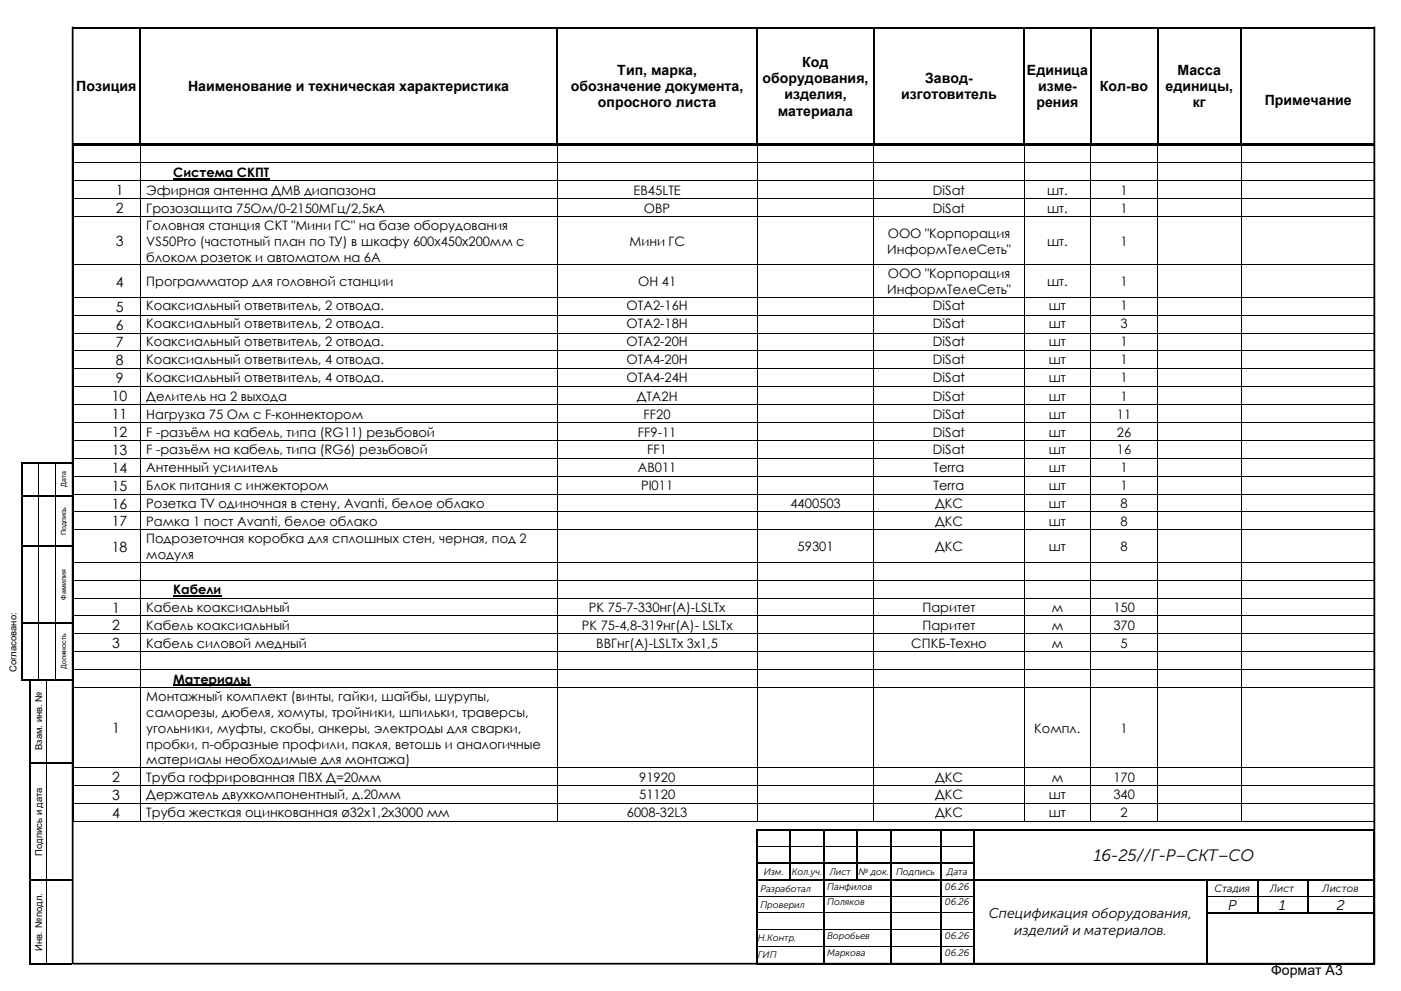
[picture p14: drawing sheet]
<svg xmlns="http://www.w3.org/2000/svg" width="420mm" height="297mm" viewBox="0 0 420 297" stroke-linecap="round" stroke-linejoin="round" font-family="sans-serif">
<defs><g id="words">
<text font-size="5" x="327.9" y="258">16-25//Г-Р–СКТ–СО</text>
<g font-size="4.2">
<text x="185.1" y="22.4">Тип, марка,</text>
<text x="240.5" y="20">Код</text>
<text x="307.9" y="22.4">Единица</text>
<text x="353.1" y="22.4">Масса</text>
<text x="22.9" y="27.3">Позиция</text>
<text x="56.4" y="27.3">Наименование и техническая характеристика</text>
<text x="171.2" y="27.3">обозначение документа,</text>
<text x="228.6" y="24.9">оборудования,</text>
<text x="235.2" y="29.8">изделия,</text>
<text x="270.2" y="29.8">изготовитель</text>
<text x="277.3" y="24.9">Завод-</text>
<text x="311.2" y="27.3">изме-</text>
<text x="329.8" y="27.3">Кол-во</text>
<text x="349.4" y="27.3">единицы,</text>
<text x="179.3" y="32.2">опросного листа</text>
<text x="233.2" y="34.6">материала</text>
<text x="310.7" y="32.2">рения</text>
<text x="357.6" y="32.2">кг</text>
<text x="379.2" y="31.3">Примечание</text>
<text x="34.7" y="58.5">1</text>
<text x="34.7" y="63.9">2</text>
<text x="34.7" y="73.8">3</text>
<text x="34.7" y="85.9">4</text>
<text x="34.7" y="93.4">5</text>
<text x="34.7" y="98.8">6</text>
<text x="34.7" y="104.1">7</text>
<text x="34.7" y="109.5">8</text>
<text x="34.7" y="114.9">9</text>
<text x="33.5" y="120.3">10</text>
<text x="33.5" y="125.6">11</text>
<text x="33.5" y="131">12</text>
<text x="33.5" y="136.4">13</text>
<text x="33.5" y="141.7">14</text>
<text x="33.5" y="147.1">15</text>
<text x="33.5" y="152.4">16</text>
<text x="33.5" y="157.8">17</text>
<text x="33.5" y="165.4">18</text>
<text x="33.6" y="183.6">1</text>
<text x="33.6" y="189">2</text>
<text x="33.6" y="194.4">3</text>
<text x="33.6" y="219.8">1</text>
<text x="33.6" y="234.4">2</text>
<text x="33.6" y="239.8">3</text>
<text x="33.6" y="245.2">4</text>
<text x="296.5" y="275.3">Спецификация оборудования,</text>
<text x="368.2" y="272.7">Р</text>
<text x="383.5" y="272.7">1</text>
<text x="400.8" y="272.7">2</text>
<text x="304.1" y="280.3">изделий и материалов.</text>
<text x="381.1" y="292.3">Формат А3</text>
</g>
<g font-size="3.9">
<text x="51.9" y="53">Система СКПТ</text>
<text x="43.9" y="58.4">Эфирная антенна ДМВ диапазона</text>
<text x="189.9" y="58.4">EB45LTE</text>
<text x="279.7" y="58.4">DiSat</text>
<text x="313.9" y="58.4">шт.</text>
<text x="335.9" y="58.4">1</text>
<text x="43.9" y="63.8">Грозозащита 75Ом/0-2150МГц/2,5кА</text>
<text x="193" y="63.8">ОВР</text>
<text x="279.7" y="63.8">DiSat</text>
<text x="313.9" y="63.8">шт.</text>
<text x="335.9" y="63.8">1</text>
<text x="43.9" y="68.9">Головная станция СКТ &quot;Мини ГС&quot; на базе оборудования</text>
<text x="266.1" y="71.3">ООО &quot;Корпорация</text>
<text x="43.9" y="73.7">VS50Pro (частотный план по ТУ) в шкафу 600х450х200мм с</text>
<text x="188.7" y="73.7">Мини ГС</text>
<text x="266" y="76">ИнформТелеСеть&quot;</text>
<text x="313.9" y="73.7">шт.</text>
<text x="335.9" y="73.7">1</text>
<text x="43.9" y="78.4">блоком розеток и автоматом на 6А</text>
<text x="266.1" y="83.4">ООО &quot;Корпорация</text>
<text x="43.9" y="85.7">Программатор для головной станции</text>
<text x="191.3" y="85.7">ОН 41</text>
<text x="266" y="88.1">ИнформТелеСеть&quot;</text>
<text x="313.9" y="85.7">шт.</text>
<text x="335.9" y="85.7">1</text>
<text x="43.9" y="93">Коаксиальный ответвитель, 2 отвода.</text>
<text x="187.9" y="93">ОТА2-16Н</text>
<text x="279.7" y="93">DiSat</text>
<text x="314.4" y="93">шт</text>
<text x="335.9" y="93">1</text>
<text x="43.9" y="98.4">Коаксиальный ответвитель, 2 отвода.</text>
<text x="187.9" y="98.4">ОТА2-18Н</text>
<text x="279.7" y="98.4">DiSat</text>
<text x="314.4" y="98.4">шт</text>
<text x="335.9" y="98.4">3</text>
<text x="43.9" y="103.8">Коаксиальный ответвитель, 2 отвода.</text>
<text x="187.9" y="103.8">ОТА2-20Н</text>
<text x="279.7" y="103.8">DiSat</text>
<text x="314.4" y="103.8">шт</text>
<text x="335.9" y="103.8">1</text>
<text x="43.9" y="109.1">Коаксиальный ответвитель, 4 отвода.</text>
<text x="187.9" y="109.1">ОТА4-20Н</text>
<text x="279.7" y="109.1">DiSat</text>
<text x="314.4" y="109.1">шт</text>
<text x="335.9" y="109.1">1</text>
<text x="43.9" y="114.5">Коаксиальный ответвитель, 4 отвода.</text>
<text x="187.9" y="114.5">ОТА4-24Н</text>
<text x="279.7" y="114.5">DiSat</text>
<text x="314.4" y="114.5">шт</text>
<text x="335.9" y="114.5">1</text>
<text x="43.9" y="120.1">Делитель на 2 выхода</text>
<text x="43.9" y="125.5">Нагрузка 75 Ом с F-коннектором</text>
<text x="190.9" y="120.1">ДТА2Н</text>
<text x="193" y="125.5">FF20</text>
<text x="279.7" y="120.1">DiSat</text>
<text x="279.7" y="125.5">DiSat</text>
<text x="314.4" y="120.1">шт</text>
<text x="314.4" y="125.5">шт</text>
<text x="334.9" y="125.5">11</text>
<text x="335.9" y="120.1">1</text>
<text x="43.9" y="130.9">F -разъём на кабель, типа (RG11) резьбовой</text>
<text x="191.3" y="130.9">FF9-11</text>
<text x="279.7" y="130.9">DiSat</text>
<text x="314.4" y="130.9">шт</text>
<text x="334.9" y="130.9">26</text>
<text x="43.9" y="136.2">F -разъём на кабель, типа (RG6) резьбовой</text>
<text x="194.1" y="136.2">FF1</text>
<text x="279.7" y="136.2">DiSat</text>
<text x="314.4" y="136.2">шт</text>
<text x="334.9" y="136.2">16</text>
<text x="43.9" y="141.6">Антенный усилитель</text>
<text x="191.2" y="141.6">АВ011</text>
<text x="279.9" y="141.6">Terra</text>
<text x="314.4" y="141.6">шт</text>
<text x="335.9" y="141.6">1</text>
<text x="43.9" y="146.9">Блок питания с инжектором</text>
<text x="192.2" y="146.9">PI011</text>
<text x="279.9" y="146.9">Terra</text>
<text x="314.4" y="146.9">шт</text>
<text x="335.9" y="146.9">1</text>
<text x="43.9" y="152.3">Розетка TV одиночная в стену, Avanti, белое облако</text>
<text x="237" y="152.3">4400503</text>
<text x="280.3" y="152.3">ДКС</text>
<text x="314.4" y="152.3">шт</text>
<text x="335.9" y="152.3">8</text>
<text x="43.9" y="157.7">Рамка 1 пост Avanti, белое облако</text>
<text x="280.3" y="157.7">ДКС</text>
<text x="314.4" y="157.7">шт</text>
<text x="335.9" y="157.7">8</text>
<text x="43.9" y="162.8">Подрозеточная коробка для сплошных стен, черная, под 2</text>
<text x="43.9" y="167.6">модуля</text>
<text x="239.1" y="165.2">59301</text>
<text x="280.3" y="165.2">ДКС</text>
<text x="314.4" y="165.2">шт</text>
<text x="335.9" y="165.2">8</text>
<text x="51.9" y="178.1">Кабели</text>
<text x="43.9" y="183.5">Кабель коаксиальный</text>
<text x="176.5" y="183.5">РК 75-7-330нг(А)-LSLTx</text>
<text x="276.6" y="183.5">Паритет</text>
<text x="315.3" y="183.5">м</text>
<text x="333.8" y="183.5">150</text>
<text x="43.9" y="188.8">Кабель коаксиальный</text>
<text x="174.4" y="188.8">РК 75-4,8-319нг(А)- LSLTx</text>
<text x="276.6" y="188.8">Паритет</text>
<text x="315.3" y="188.8">м</text>
<text x="333.8" y="188.8">370</text>
<text x="43.9" y="194.2">Кабель силовой медный</text>
<text x="178.8" y="194.2">ВВГнг(А)-LSLTx 3х1,5</text>
<text x="273.2" y="194.2">СПКБ-Техно</text>
<text x="315.3" y="194.2">м</text>
<text x="335.9" y="194.2">5</text>
<text x="51.9" y="204.9">Материалы</text>
<text x="43.9" y="210.1">Монтажный комплект (винты, гайки, шайбы, шурупы,</text>
<text x="43.9" y="214.8">саморезы, дюбеля, хомуты, тройники, шпильки, траверсы,</text>
<text x="43.9" y="219.6">угольники, муфты, скобы, анкеры, электроды для сварки,</text>
<text x="310.1" y="219.6">Компл.</text>
<text x="335.9" y="219.6">1</text>
<text x="43.9" y="224.4">пробки, п-образные профили, пакля, ветошь и аналогичные</text>
<text x="43.9" y="229.1">материалы необходимые для монтажа)</text>
<text x="43.9" y="234.3">Труба гофрированная ПВХ Д=20мм</text>
<text x="43.9" y="239.6">Держатель двухкомпонентный, д.20мм</text>
<text x="191.6" y="234.3">91920</text>
<text x="191.6" y="239.6">51120</text>
<text x="280.3" y="234.3">ДКС</text>
<text x="280.3" y="239.6">ДКС</text>
<text x="314.4" y="239.6">шт</text>
<text x="315.3" y="234.3">м</text>
<text x="333.8" y="234.3">170</text>
<text x="333.8" y="239.6">340</text>
<text x="43.9" y="245">Труба жесткая оцинкованная ø32x1,2x3000 мм</text>
<text x="188" y="245">6008-32L3</text>
<text x="280.3" y="245">ДКС</text>
<text x="314.4" y="245">шт</text>
<text x="335.9" y="245">2</text>
</g>
<g font-size="3.2">
<text x="364.1" y="267.4">Стадия</text>
<text x="380.8" y="267.4">Лист</text>
<text x="396.5" y="267.4">Листов</text>
</g>
<g font-size="2.8">
<text x="4.9" y="201.4" transform="rotate(-90 4.9 201.4)">Согласовано:</text>
<text x="12.7" y="224.8" transform="rotate(-90 12.7 224.8)">Взам. инв. №</text>
<text x="12.7" y="256.5" transform="rotate(-90 12.7 256.5)">Подпись и дата</text>
<text x="229" y="262.3">Изм.</text>
<text x="237.4" y="262.3">Кол.уч.</text>
<text x="248.8" y="262.3">Лист</text>
<text x="257.4" y="262.3">№ док.</text>
<text x="268.6" y="262.3">Подпись</text>
<text x="283.8" y="262.3">Дата</text>
<text x="228" y="267.3">Разработал</text>
<text x="248" y="266.7">Панфилов</text>
<text x="283.3" y="266.7">06.26</text>
<text x="228" y="272.1">Проверил</text>
<text x="248" y="271.4">Поляков</text>
<text x="283.3" y="271.4">06.26</text>
<text x="248" y="281.4">Воробьев</text>
<text x="283.3" y="281.4">06.26</text>
<text x="12.7" y="284.9" transform="rotate(-90 12.7 284.9)">Инв. № подл.</text>
<text x="227.2" y="282.2">Н.Контр.</text>
<text x="227.2" y="287.1">ГИП</text>
<text x="248" y="286.4">Маркова</text>
<text x="283.3" y="286.4">06.26</text>
</g>
<g font-size="2.1">
<text x="19.9" y="146" transform="rotate(-90 19.9 146)">Дата</text>
<text x="19.9" y="160.4" transform="rotate(-90 19.9 160.4)">Подпись</text>
<text x="19.9" y="179.7" transform="rotate(-90 19.9 179.7)">Фамилия</text>
<text x="19.9" y="200.6" transform="rotate(-90 19.9 200.6)">Должность</text>
</g>
</g></defs>
<g fill="#000">
<path d="M22 8h19.7v.5h-19.7zM41.7 8.5l.5 .1zM41.7 8h.5v.5h-.5zM42.2 8h124.6v.5h-124.6zM166.8 8.5l.5 .1zM166.8 8h.5v.5h-.5zM167.3 8h59.5v.5h-59.5zM226.8 8.5l.5 .1zM226.8 8h.5v.5h-.5zM227.3 8h34.5v.5h-34.5zM261.8 8.5l.5 .1zM261.8 8h.5v.5h-.5z"/>
<path d="M262.3 8h44.5v.5h-44.5zM306.8 8.5l.5 .1zM306.8 8h.5v.5h-.5zM307.3 8h19.5v.5h-19.5zM326.8 8.5l.5 .1zM326.8 8h.5v.5h-.5zM327.3 8h19.5v.5h-19.5zM346.8 8.5l.5 .1zM346.8 8h.5v.5h-.5zM347.3 8h24.5v.5h-24.5zM371.8 8.5l.5 .1zM371.8 8h.5v.5h-.5z"/>
<path d="M372.3 8h29.8v.5h-29.8zM402.1 8h.5v.5h-.5zM402.6 8h9.5v.5h-9.5zM21.9 43.4l.2 .2zM21.9 48.7l.2 .2zM21.9 54.1l.2 .2zM21.9 59.5l.2 .1zM41.7 43.1h.4v.3h-.4zM41.9 43.4l.2 .2zM41.9 48.7l.2 .2zM41.9 54.1l.2 .2zM41.9 59.5l.2 .1z"/>
<path d="M166.8 43.1h.3v.3h-.3zM167 43.4l.1 .2zM167 48.7l.1 .2zM167 54.1l.1 .2zM167 59.5l.1 .1zM226.8 43.1h.3v.3h-.3zM226.9 43.4l.2 .2zM226.9 48.7l.2 .2zM226.9 54.1l.2 .2zM226.9 59.5l.2 .1zM261.8 43.1h.3v.3h-.3zM261.9 43.4l.2 .2z"/>
<path d="M261.9 48.7l.2 .2zM261.9 54.1l.2 .2zM261.9 59.5l.2 .1zM306.8 43.1h.3v.3h-.3zM307 43.4l.1 .2zM307 48.7l.1 .2zM307 54.1l.1 .2zM307 59.5l.1 .1zM326.8 43.1h.3v.3h-.3zM327 43.4l.2 .2zM327 48.7l.2 .2zM327 54.1l.2 .2z"/>
<path d="M327 59.5l.2 .1zM346.8 43.1h.3v.3h-.3zM347 43.4l.1 .2zM347 48.7l.1 .2zM347 54.1l.1 .2zM347 59.5l.1 .1zM371.8 43.1h.4v.3h-.4zM372 43.4l.2 .2zM372 48.7l.2 .2zM372 54.1l.2 .2zM372 59.5l.2 .1zM412 43.4l.2 .2z"/>
<path d="M412 48.7l.2 .2zM412 54.1l.2 .2zM412 59.5l.2 .1zM21.9 64.9l.2 .1zM21.9 79.3l.2 .2zM41.9 64.9l.2 .1zM41.9 79.3l.2 .2zM167 64.9l.1 .1zM167 79.3l.1 .2zM226.9 64.9l.2 .1zM226.9 79.3l.2 .2zM261.9 64.9l.2 .1z"/>
<path d="M261.9 79.3l.2 .2zM307 64.9l.1 .1zM307 79.3l.1 .2zM327 64.9l.2 .1zM327 79.3l.2 .2zM347 64.9l.1 .1zM347 79.3l.1 .2zM372 64.9l.2 .1zM372 79.3l.2 .2zM412 64.9l.2 .1zM412 79.3l.2 .2zM21.9 89l.2 .2z"/>
<path d="M21.9 94.4l.2 .1zM21.9 99.7l.2 .2zM41.9 89l.2 .2zM41.9 94.4l.2 .1zM41.9 99.7l.2 .2zM167 89l.1 .2zM167 94.4l.1 .1zM167 99.7l.1 .2zM226.9 89l.2 .2zM226.9 94.4l.2 .1zM226.9 99.7l.2 .2zM261.9 89l.2 .2z"/>
<path d="M261.9 94.4l.2 .1zM261.9 99.7l.2 .2zM307 89l.1 .2zM307 94.4l.1 .1zM307 99.7l.1 .2zM327 89l.2 .2zM327 94.4l.2 .1zM327 99.7l.2 .2zM347 89l.1 .2zM347 94.4l.1 .1zM347 99.7l.1 .2zM372 89l.2 .2z"/>
<path d="M372 94.4l.2 .1zM372 99.7l.2 .2zM412 89l.2 .2zM412 94.4l.2 .1zM412 99.7l.2 .2zM21.9 105.1l.2 .1zM21.9 110.4l.2 .2zM21.9 115.8l.2 .2zM41.9 105.1l.2 .1zM41.9 110.4l.2 .2zM41.9 115.8l.2 .2zM167 105.1l.1 .1z"/>
<path d="M167 110.4l.1 .2zM167 115.8l.1 .2zM226.9 105.1l.2 .1zM226.9 110.4l.2 .2zM226.9 115.8l.2 .2zM261.9 105.1l.2 .1zM261.9 110.4l.2 .2zM261.9 115.8l.2 .2zM307 105.1l.1 .1zM307 110.4l.1 .2zM307 115.8l.1 .2zM327 105.1l.2 .1z"/>
<path d="M327 110.4l.2 .2zM327 115.8l.2 .2zM347 105.1l.1 .1zM347 110.4l.1 .2zM347 115.8l.1 .2zM372 105.1l.2 .1zM372 110.4l.2 .2zM372 115.8l.2 .2zM412 105.1l.2 .1zM412 110.4l.2 .2zM412 115.8l.2 .2zM6.2 138.4h.5v.6h-.5z"/>
<path d="M6.2 138.4h.5v.5h-.5zM6.7 138.4h4.7v.5h-4.7zM11.4 138.9l.2 .1zM11.4 138.4h.5v.5h-.5zM11.9 138.4h4.5v.5h-4.5zM16.4 138.9l.2 .1zM16.4 138.4h.5v.5h-.5zM16.9 138.4h4.6v.5h-4.6zM21.9 121.2l.2 .2zM21.9 126.5l.2 .2zM21.9 131.9l.2 .2zM21.9 137.3l.2 .2z"/>
<path d="M41.9 121.2l.2 .2zM41.9 126.5l.2 .2zM41.9 131.9l.2 .2zM41.9 137.3l.2 .2zM167 121.2l.1 .2zM167 126.5l.1 .2zM167 131.9l.1 .2zM167 137.3l.1 .2zM226.9 121.2l.2 .2zM226.9 126.5l.2 .2zM226.9 131.9l.2 .2zM226.9 137.3l.2 .2z"/>
<path d="M261.9 121.2l.2 .2zM261.9 126.5l.2 .2zM261.9 131.9l.2 .2zM261.9 137.3l.2 .2zM307 121.2l.1 .2zM307 126.5l.1 .2zM307 131.9l.1 .2zM307 137.3l.1 .2zM327 121.2l.2 .2zM327 126.5l.2 .2zM327 131.9l.2 .2zM327 137.3l.2 .2z"/>
<path d="M347 121.2l.1 .2zM347 126.5l.1 .2zM347 131.9l.1 .2zM347 137.3l.1 .2zM372 121.2l.2 .2zM372 126.5l.2 .2zM372 131.9l.2 .2zM372 137.3l.2 .2zM412 121.2l.2 .2zM412 126.5l.2 .2zM412 131.9l.2 .2zM412 137.3l.2 .2z"/>
<path d="M11.4 148.9l.2 .1zM16.4 148.9l.2 .1zM21.9 142.7l.2 .1zM21.9 148l.2 .2zM21.9 153.4l.2 .1zM21.9 158.7l.2 .2zM41.9 142.7l.2 .1zM41.9 148l.2 .2zM41.9 153.4l.2 .1zM41.9 158.7l.2 .2zM167 142.7l.1 .1zM167 148l.1 .2z"/>
<path d="M167 153.4l.1 .1zM167 158.7l.1 .2zM226.9 142.7l.2 .1zM226.9 148l.2 .2zM226.9 153.4l.2 .1zM226.9 158.7l.2 .2zM261.9 142.7l.2 .1zM261.9 148l.2 .2zM261.9 153.4l.2 .1zM261.9 158.7l.2 .2zM307 142.7l.1 .1zM307 148l.1 .2z"/>
<path d="M307 153.4l.1 .1zM307 158.7l.1 .2zM327 142.7l.2 .1zM327 148l.2 .2zM327 153.4l.2 .1zM327 158.7l.2 .2zM347 142.7l.1 .1zM347 148l.1 .2zM347 153.4l.1 .1zM347 158.7l.1 .2zM372 142.7l.2 .1zM372 148l.2 .2z"/>
<path d="M372 153.4l.2 .1zM372 158.7l.2 .2zM412 142.7l.2 .1zM412 148l.2 .2zM412 153.4l.2 .1zM412 158.7l.2 .2zM11.4 163.9l.2 .1zM16.4 163.9l.2 .1zM21.9 168.4l.2 .2zM21.9 173.8l.2 .2zM21.9 179.2l.2 .2zM41.9 168.4l.2 .2z"/>
<path d="M41.9 173.8l.2 .2zM41.9 179.2l.2 .2zM167 168.4l.1 .2zM167 173.8l.1 .2zM167 179.2l.1 .2zM226.9 168.4l.2 .2zM226.9 173.8l.2 .2zM226.9 179.2l.2 .2zM261.9 168.4l.2 .2zM261.9 173.8l.2 .2zM261.9 179.2l.2 .2zM307 168.4l.1 .2z"/>
<path d="M307 173.8l.1 .2zM307 179.2l.1 .2zM327 168.4l.2 .2zM327 173.8l.2 .2zM327 179.2l.2 .2zM347 168.4l.1 .2zM347 173.8l.1 .2zM347 179.2l.1 .2zM372 168.4l.2 .2zM372 173.8l.2 .2zM372 179.2l.2 .2zM412 168.4l.2 .2z"/>
<path d="M412 173.8l.2 .2zM412 179.2l.2 .2zM11.4 186.9l.2 .1zM16.4 186.9l.2 .1zM21.9 184.5l.2 .2zM21.9 189.9l.2 .2zM21.9 195.3l.2 .2zM41.9 184.5l.2 .2zM41.9 189.9l.2 .2zM41.9 195.3l.2 .2zM167 184.5l.1 .2zM167 189.9l.1 .2z"/>
<path d="M167 195.3l.1 .2zM226.9 184.5l.2 .2zM226.9 189.9l.2 .2zM226.9 195.3l.2 .2zM261.9 184.5l.2 .2zM261.9 189.9l.2 .2zM261.9 195.3l.2 .2zM307 184.5l.1 .2zM307 189.9l.1 .2zM307 195.3l.1 .2zM327 184.5l.2 .2zM327 189.9l.2 .2z"/>
<path d="M327 195.3l.2 .2zM347 184.5l.1 .2zM347 189.9l.1 .2zM347 195.3l.1 .2zM372 184.5l.2 .2zM372 189.9l.2 .2zM372 195.3l.2 .2zM412 184.5l.2 .2zM412 189.9l.2 .2zM412 195.3l.2 .2zM6.2 203.5h.5v.5h-.5zM6.7 203.5h4.7v.5h-4.7z"/>
<path d="M8.8 203.5h.5v.5h-.5zM9.3 203.5h4.7v.5h-4.7zM11.4 203.5h.5v.5h-.5zM11.9 203.5h4.5v.5h-4.5zM14 204h.1zM14 203.5h.5v.5h-.5zM14.5 203.5h7v.5h-7zM16.4 203.5h.5v.5h-.5zM16.9 203.5h4.6v.5h-4.6zM21.9 200.7l.2 .1zM21.9 206l.2 .2zM41.9 200.7l.2 .1z"/>
<path d="M41.9 206l.2 .2zM167 200.7l.1 .1zM167 206l.1 .2zM226.9 200.7l.2 .1zM226.9 206l.2 .2zM261.9 200.7l.2 .1zM261.9 206l.2 .2zM307 200.7l.1 .1zM307 206l.1 .2zM327 200.7l.2 .1zM327 206l.2 .2zM347 200.7l.1 .1z"/>
<path d="M347 206l.1 .2zM372 200.7l.2 .1zM372 206l.2 .2zM412 200.7l.2 .1zM412 206l.2 .2zM8.8 204h.5v24.5h-.5zM8.8 228.5h.5v.6h-.5zM14 229l.1 .1zM21.9 230l.2 .2zM21.9 235.3l.2 .2zM41.9 230l.2 .2zM41.9 235.3l.2 .2z"/>
<path d="M167 230l.1 .2zM167 235.3l.1 .2zM226.9 230l.2 .2zM226.9 235.3l.2 .2zM261.9 230l.2 .2zM261.9 235.3l.2 .2zM307 230l.1 .2zM307 235.3l.1 .2zM327 230l.2 .2zM327 235.3l.2 .2zM347 230l.1 .2zM347 235.3l.1 .2z"/>
<path d="M372 230l.2 .2zM372 235.3l.2 .2zM412 230l.2 .2zM412 235.3l.2 .2zM21.9 240.7l.2 .2zM21.9 246.1l.2 .2zM41.9 240.7l.2 .2zM41.9 246.1l.2 .2zM167 240.7l.1 .2zM167 246.1l.1 .2zM226.7 248.5h.5v.6h-.5zM226.7 248.5h.5v.5h-.5z"/>
<path d="M226.9 240.7l.2 .2zM226.9 246.1l.2 .2zM227.2 248.5h9.5v.5h-9.5zM236.7 249l.5 .1zM236.7 248.5h.5v.5h-.5zM237.2 248.5h9.5v.5h-9.5zM246.7 249l.5 .1zM246.7 248.5h.5v.5h-.5zM247.2 248.5h9.6v.5h-9.6zM256.8 249l.5 .1zM256.8 248.5h.5v.5h-.5zM257.3 248.5h9.4v.5h-9.4z"/>
<path d="M261.9 240.7l.2 .2zM261.9 246.1l.2 .2zM266.7 249l.6 .1zM266.7 248.5h.6v.5h-.6zM267.3 248.5h14.4v.5h-14.4zM281.7 249l.5 .1zM281.7 248.5h.5v.5h-.5zM282.2 248.5h9.6v.5h-9.6zM291.8 249l.5 .1zM291.8 248.5h.5v.5h-.5zM292.3 248.5h119.5v.5h-119.5zM307 240.7l.1 .2z"/>
<path d="M307 246.1l.1 .2zM327 240.7l.2 .2zM327 246.1l.2 .2zM347 240.7l.1 .2zM347 246.1l.1 .2zM372 240.7l.2 .2zM372 246.1l.2 .2zM411.8 248.5h.5v.6h-.5zM411.8 248.5h.5v.5h-.5zM412 240.7l.2 .2zM412 246.1l.2 .2zM8.8 229.1h.5v34.4h-.5z"/>
<path d="M8.8 263.5h.5v.6h-.5zM14 264l.1 .1zM226.7 268.6h.5v.1h-.5zM226.7 278.6h.5v.2h-.5zM246.7 268.6h.5v.1h-.5zM246.7 278.6h.5v.2h-.5zM266.7 268.6h.6v.1h-.6zM266.7 278.6h.6v.2h-.6zM281.7 268.6h.5v.1h-.5zM281.7 278.6h.5v.2h-.5zM291.8 268.6h.5v.1h-.5zM291.8 278.6h.5v.2h-.5z"/>
<path d="M361.7 264.1h.5zM361.7 268.6h.5v.1h-.5zM361.7 278.6h.5v.2h-.5zM376.8 264.1h.5zM376.8 268.6h.5v.1h-.5zM391.8 264.1h.5zM391.8 268.6h.5v.1h-.5zM411.8 268.6h.5v.1h-.5zM411.8 278.6h.5v.2h-.5zM8.8 264.1h.5v24.5h-.5zM8.8 288.6h.5v.5h-.5zM9.3 288.6h4.7v.5h-4.7z"/>
<path d="M14 288.6h.5v.5h-.5zM14.5 288.6h7v.5h-7zM226.7 283.6h.5v.2h-.5zM226.7 288.6h.5v.5h-.5zM227.2 288.6h19.5v.5h-19.5zM246.7 283.6h.5v.2h-.5zM246.7 288.6h.5v.5h-.5zM247.2 288.6h19.5v.5h-19.5zM266.7 283.6h.6v.2h-.6zM266.7 288.6h.6v.5h-.6zM267.3 288.6h14.4v.5h-14.4zM281.7 283.6h.5v.2h-.5z"/>
<path d="M281.7 288.6h.5v.5h-.5zM282.2 288.6h9.6v.5h-9.6zM291.8 283.6h.5v.2h-.5zM291.8 288.6h.5v.5h-.5zM292.3 288.6h69.4v.5h-69.4zM361.7 283.6h.5v.2h-.5zM361.7 288.6h.5v.5h-.5zM362.2 288.6h49.6v.5h-49.6zM411.8 283.6h.5v.2h-.5zM411.8 288.6h.5v.5h-.5z"/>
</g>
<g fill="#000">
<path d="M41.7 8.6h.5v7.4h-.5z" fill-rule="evenodd"/>
<path d="M41.7 16h.5v.6h-.5z" fill-rule="evenodd"/>
<path d="M166.8 8.6h.5v7.4h-.5z" fill-rule="evenodd"/>
<path d="M166.8 16h.5v.6h-.5z" fill-rule="evenodd"/>
<path d="M226.8 8.6h.5v7.4h-.5z" fill-rule="evenodd"/>
<path d="M226.8 16h.5v.6h-.5z" fill-rule="evenodd"/>
<path d="M261.8 8.6h.5v7.4h-.5z" fill-rule="evenodd"/>
<path d="M261.8 16h.5v.6h-.5z" fill-rule="evenodd"/>
<path d="M306.8 8.6h.5v7.4h-.5z" fill-rule="evenodd"/>
<path d="M306.8 16h.5v.6h-.5z" fill-rule="evenodd"/>
<path d="M326.8 8.6h.5v7.4h-.5z" fill-rule="evenodd"/>
<path d="M326.8 16h.5v.6h-.5z" fill-rule="evenodd"/>
<path d="M346.8 8.6h.5v7.4h-.5z" fill-rule="evenodd"/>
<path d="M346.8 16h.5v.6h-.5z" fill-rule="evenodd"/>
<path d="M371.8 8.6h.5v7.4h-.5z" fill-rule="evenodd"/>
<path d="M371.8 16h.5v.6h-.5z" fill-rule="evenodd"/>
<path d="M41.7 16.6h.5v26.5h-.5z" fill-rule="evenodd"/>
<path d="M166.8 16.6h.5v26.5h-.5z" fill-rule="evenodd"/>
<path d="M226.8 16.6h.5v26.5h-.5z" fill-rule="evenodd"/>
<path d="M261.8 16.6h.5v26.5h-.5z" fill-rule="evenodd"/>
<path d="M306.8 16.6h.5v26.5h-.5z" fill-rule="evenodd"/>
<path d="M326.8 16.6h.5v26.5h-.5z" fill-rule="evenodd"/>
<path d="M346.8 16.6h.5v26.5h-.5z" fill-rule="evenodd"/>
<path d="M371.8 16.6h.5v26.5h-.5z" fill-rule="evenodd"/>
<path d="M6.2 139h.5v9.4h-.5z" fill-rule="evenodd"/>
<path d="M6.2 148.4h.5v.6h-.5z" fill-rule="evenodd"/>
<path d="M6.7 148.4h4.7v.5h-4.7z" fill-rule="evenodd"/>
<path d="M11.4 148.4h.5v.5h-.5z" fill-rule="evenodd"/>
<path d="M11.9 148.4h4.5v.5h-4.5z" fill-rule="evenodd"/>
<path d="M16.4 148.4h.5v.5h-.5z" fill-rule="evenodd"/>
<path d="M16.9 148.4h4.6v.5h-4.6z" fill-rule="evenodd"/>
<path d="M6.2 149h.5v14.4h-.5z" fill-rule="evenodd"/>
<path d="M6.2 163.4h.5v.6h-.5z" fill-rule="evenodd"/>
<path d="M6.7 163.4h4.7v.5h-4.7z" fill-rule="evenodd"/>
<path d="M11.4 163.4h.5v.5h-.5z" fill-rule="evenodd"/>
<path d="M11.9 163.4h4.5v.5h-4.5z" fill-rule="evenodd"/>
<path d="M16.4 163.4h.5v.5h-.5z" fill-rule="evenodd"/>
<path d="M16.9 163.4h4.6v.5h-4.6z" fill-rule="evenodd"/>
<path d="M6.2 164h.5v22.4h-.5z" fill-rule="evenodd"/>
<path d="M6.2 186.4h.5v.6h-.5z" fill-rule="evenodd"/>
<path d="M6.7 186.4h4.7v.5h-4.7z" fill-rule="evenodd"/>
<path d="M11.4 186.4h.5v.5h-.5z" fill-rule="evenodd"/>
<path d="M11.9 186.4h4.5v.5h-4.5z" fill-rule="evenodd"/>
<path d="M16.4 186.4h.5v.5h-.5z" fill-rule="evenodd"/>
<path d="M16.9 186.4h4.6v.5h-4.6z" fill-rule="evenodd"/>
<path d="M6.2 187h.5v16.5h-.5z" fill-rule="evenodd"/>
<path d="M9.3 228.5h4.7v.5h-4.7z" fill-rule="evenodd"/>
<path d="M14 228.5h.5v.5h-.5z" fill-rule="evenodd"/>
<path d="M14.5 228.5h7v.5h-7z" fill-rule="evenodd"/>
<path d="M226.7 249.1h.5v4.4h-.5z" fill-rule="evenodd"/>
<path d="M226.7 253.5h.5v.6h-.5z" fill-rule="evenodd"/>
<path d="M226.7 254.1h.5v4.4h-.5z" fill-rule="evenodd"/>
<path d="M226.7 258.5h.5v.6h-.5z" fill-rule="evenodd"/>
<path d="M227.2 258.5h9.5v.5h-9.5z" fill-rule="evenodd"/>
<path d="M236.7 249.1h.5v4.4h-.5z" fill-rule="evenodd"/>
<path d="M236.7 253.5h.5v.6h-.5z" fill-rule="evenodd"/>
<path d="M236.7 254.1h.5v4.4h-.5z" fill-rule="evenodd"/>
<path d="M236.7 258.5h.5v.6h-.5z" fill-rule="evenodd"/>
<path d="M237.2 258.5h9.5v.5h-9.5z" fill-rule="evenodd"/>
<path d="M246.7 249.1h.5v4.4h-.5z" fill-rule="evenodd"/>
<path d="M246.7 253.5h.5v.6h-.5z" fill-rule="evenodd"/>
<path d="M246.7 254.1h.5v4.4h-.5z" fill-rule="evenodd"/>
<path d="M246.7 258.5h.5v.6h-.5z" fill-rule="evenodd"/>
<path d="M247.2 258.5h9.6v.5h-9.6z" fill-rule="evenodd"/>
<path d="M256.8 249.1h.5v4.4h-.5z" fill-rule="evenodd"/>
<path d="M256.8 253.5h.5v.6h-.5z" fill-rule="evenodd"/>
<path d="M256.8 254.1h.5v4.4h-.5z" fill-rule="evenodd"/>
<path d="M256.8 258.5h.5v.6h-.5z" fill-rule="evenodd"/>
<path d="M257.3 258.5h9.4v.5h-9.4z" fill-rule="evenodd"/>
<path d="M266.7 249.1h.6v4.4h-.6z" fill-rule="evenodd"/>
<path d="M266.7 253.5h.6v.6h-.6z" fill-rule="evenodd"/>
<path d="M266.7 254.1h.6v4.4h-.6z" fill-rule="evenodd"/>
<path d="M266.7 258.5h.6v.6h-.6z" fill-rule="evenodd"/>
<path d="M267.3 258.5h14.4v.5h-14.4z" fill-rule="evenodd"/>
<path d="M281.7 249.1h.5v4.4h-.5z" fill-rule="evenodd"/>
<path d="M281.7 253.5h.5v.6h-.5z" fill-rule="evenodd"/>
<path d="M281.7 254.1h.5v4.4h-.5z" fill-rule="evenodd"/>
<path d="M281.7 258.5h.5v.6h-.5z" fill-rule="evenodd"/>
<path d="M282.2 258.5h9.6v.5h-9.6z" fill-rule="evenodd"/>
<path d="M291.8 249.1h.5v4.4h-.5z" fill-rule="evenodd"/>
<path d="M291.8 253.5h.5v.6h-.5z" fill-rule="evenodd"/>
<path d="M291.8 254.1h.5v4.4h-.5z" fill-rule="evenodd"/>
<path d="M291.8 258.5h.5v.6h-.5z" fill-rule="evenodd"/>
<path d="M411.8 249.1h.5v4.4h-.5z" fill-rule="evenodd"/>
<path d="M411.8 253.5h.5v.6h-.5z" fill-rule="evenodd"/>
<path d="M411.8 254.1h.5v4.4h-.5z" fill-rule="evenodd"/>
<path d="M411.8 258.5h.5v.6h-.5z" fill-rule="evenodd"/>
<path d="M9.3 263.5h4.7v.5h-4.7z" fill-rule="evenodd"/>
<path d="M14 263.5h.5v.5h-.5z" fill-rule="evenodd"/>
<path d="M14.5 263.5h7v.5h-7z" fill-rule="evenodd"/>
<path d="M226.7 259.1h.5v4.5h-.5z" fill-rule="evenodd"/>
<path d="M226.7 263.6h.5v.5h-.5z" fill-rule="evenodd"/>
<path d="M226.7 264.1h.5v4.5h-.5z" fill-rule="evenodd"/>
<path d="M226.7 268.7h.5v4.9h-.5z" fill-rule="evenodd"/>
<path d="M226.7 273.6h.5v.5h-.5z" fill-rule="evenodd"/>
<path d="M226.7 274.1h.5v4.5h-.5z" fill-rule="evenodd"/>
<path d="M227.2 263.6h9.5v.5h-9.5z" fill-rule="evenodd"/>
<path d="M236.7 259.1h.5v4.5h-.5z" fill-rule="evenodd"/>
<path d="M236.7 263.6h.5v.5h-.5z" fill-rule="evenodd"/>
<path d="M237.2 263.6h9.5v.5h-9.5z" fill-rule="evenodd"/>
<path d="M246.7 259.1h.5v4.5h-.5z" fill-rule="evenodd"/>
<path d="M246.7 263.6h.5v.5h-.5z" fill-rule="evenodd"/>
<path d="M246.7 264.1h.5v4.5h-.5z" fill-rule="evenodd"/>
<path d="M246.7 268.7h.5v4.9h-.5z" fill-rule="evenodd"/>
<path d="M246.7 273.6h.5v.5h-.5z" fill-rule="evenodd"/>
<path d="M246.7 274.1h.5v4.5h-.5z" fill-rule="evenodd"/>
<path d="M247.2 263.6h9.6v.5h-9.6z" fill-rule="evenodd"/>
<path d="M256.8 259.1h.5v4.5h-.5z" fill-rule="evenodd"/>
<path d="M256.8 263.6h.5v.5h-.5z" fill-rule="evenodd"/>
<path d="M257.3 263.6h9.4v.5h-9.4z" fill-rule="evenodd"/>
<path d="M266.7 259.1h.6v4.5h-.6z" fill-rule="evenodd"/>
<path d="M266.7 263.6h.6v.5h-.6z" fill-rule="evenodd"/>
<path d="M266.7 264.1h.6v4.5h-.6z" fill-rule="evenodd"/>
<path d="M266.7 268.7h.6v4.9h-.6z" fill-rule="evenodd"/>
<path d="M266.7 273.6h.6v.5h-.6z" fill-rule="evenodd"/>
<path d="M266.7 274.1h.6v4.5h-.6z" fill-rule="evenodd"/>
<path d="M267.3 263.6h14.4v.5h-14.4z" fill-rule="evenodd"/>
<path d="M281.7 259.1h.5v4.5h-.5z" fill-rule="evenodd"/>
<path d="M281.7 263.6h.5v.5h-.5z" fill-rule="evenodd"/>
<path d="M281.7 264.1h.5v4.5h-.5z" fill-rule="evenodd"/>
<path d="M281.7 268.7h.5v4.9h-.5z" fill-rule="evenodd"/>
<path d="M281.7 273.6h.5v.5h-.5z" fill-rule="evenodd"/>
<path d="M281.7 274.1h.5v4.5h-.5z" fill-rule="evenodd"/>
<path d="M282.2 263.6h9.6v.5h-9.6z" fill-rule="evenodd"/>
<path d="M291.8 259.1h.5v4.5h-.5z" fill-rule="evenodd"/>
<path d="M291.8 263.6h.5v.5h-.5z" fill-rule="evenodd"/>
<path d="M291.8 264.1h.5v4.5h-.5z" fill-rule="evenodd"/>
<path d="M291.8 268.7h.5v4.9h-.5z" fill-rule="evenodd"/>
<path d="M291.8 273.6h.5v.5h-.5z" fill-rule="evenodd"/>
<path d="M291.8 274.1h.5v4.5h-.5z" fill-rule="evenodd"/>
<path d="M292.3 263.6h69.4v.5h-69.4z" fill-rule="evenodd"/>
<path d="M361.7 263.6h.5v.5h-.5z" fill-rule="evenodd"/>
<path d="M361.7 264.1h.5v4.5h-.5z" fill-rule="evenodd"/>
<path d="M361.7 268.7h.5v4.9h-.5z" fill-rule="evenodd"/>
<path d="M361.7 273.6h.5v.5h-.5z" fill-rule="evenodd"/>
<path d="M361.7 274.1h.5v4.5h-.5z" fill-rule="evenodd"/>
<path d="M362.2 263.6h14.6v.5h-14.6z" fill-rule="evenodd"/>
<path d="M362.2 273.6h14.6v.5h-14.6z" fill-rule="evenodd"/>
<path d="M376.8 263.6h.5v.5h-.5z" fill-rule="evenodd"/>
<path d="M376.8 264.1h.5v4.5h-.5z" fill-rule="evenodd"/>
<path d="M376.8 268.7h.5v4.9h-.5z" fill-rule="evenodd"/>
<path d="M376.8 273.6h.5v.5h-.5z" fill-rule="evenodd"/>
<path d="M377.3 263.6h14.5v.5h-14.5z" fill-rule="evenodd"/>
<path d="M377.3 273.6h14.5v.5h-14.5z" fill-rule="evenodd"/>
<path d="M391.8 263.6h.5v.5h-.5z" fill-rule="evenodd"/>
<path d="M391.8 264.1h.5v4.5h-.5z" fill-rule="evenodd"/>
<path d="M391.8 268.7h.5v4.9h-.5z" fill-rule="evenodd"/>
<path d="M391.8 273.6h.5v.5h-.5z" fill-rule="evenodd"/>
<path d="M392.3 263.6h19.5v.5h-19.5z" fill-rule="evenodd"/>
<path d="M392.3 273.6h19.5v.5h-19.5z" fill-rule="evenodd"/>
<path d="M411.8 259.1h.5v4.5h-.5z" fill-rule="evenodd"/>
<path d="M411.8 263.6h.5v.5h-.5z" fill-rule="evenodd"/>
<path d="M411.8 264.1h.5v4.5h-.5z" fill-rule="evenodd"/>
<path d="M411.8 268.7h.5v4.9h-.5z" fill-rule="evenodd"/>
<path d="M411.8 273.6h.5v.5h-.5z" fill-rule="evenodd"/>
<path d="M411.8 274.1h.5v4.5h-.5z" fill-rule="evenodd"/>
<path d="M226.7 278.8h.5v4.8h-.5z" fill-rule="evenodd"/>
<path d="M226.7 283.8h.5v4.8h-.5z" fill-rule="evenodd"/>
<path d="M246.7 278.8h.5v4.8h-.5z" fill-rule="evenodd"/>
<path d="M246.7 283.8h.5v4.8h-.5z" fill-rule="evenodd"/>
<path d="M266.7 278.8h.6v4.8h-.6z" fill-rule="evenodd"/>
<path d="M266.7 283.8h.6v4.8h-.6z" fill-rule="evenodd"/>
<path d="M281.7 278.8h.5v4.8h-.5z" fill-rule="evenodd"/>
<path d="M281.7 283.8h.5v4.8h-.5z" fill-rule="evenodd"/>
<path d="M291.8 278.8h.5v4.8h-.5z" fill-rule="evenodd"/>
<path d="M291.8 283.8h.5v4.8h-.5z" fill-rule="evenodd"/>
<path d="M361.7 278.8h.5v4.8h-.5z" fill-rule="evenodd"/>
<path d="M361.7 283.8h.5v4.8h-.5z" fill-rule="evenodd"/>
<path d="M411.8 278.8h.5v4.8h-.5z" fill-rule="evenodd"/>
<path d="M411.8 283.8h.5v4.8h-.5z" fill-rule="evenodd"/>
</g>
<path d="M22 43.2h19.7M42.1 43.2h124.7M51.9 53.6h28.8M167.1 43.2h59.7M227.1 43.2h34.7M262.1 43.2h44.7M307.1 43.2h19.7M327.1 43.2h19.7M347.1 43.2h24.7M372.2 43.2h39.9M51.9 178.6h14.4M51.9 205.4h23.2" fill="none" stroke="#000" stroke-width=".34"/>
<g fill="none" stroke="#000" stroke-width=".3">
<path d="M22 43.6v5.1M22 48.9v5.2M22 54.3v5.2M22 59.6v5.3M22.1 43.5h19.8M22.1 48.8h19.8M22.1 54.2h19.8M22.1 59.6h19.8M42 43.6v5.1M42 48.9v5.2M42 54.3v5.2M42 59.6v5.3"/>
<path d="M42.1 43.5h124.9M42.1 48.8h124.9M42.1 54.2h124.9M42.1 59.6h124.9M167 43.6v5.1M167 48.9v5.2M167 54.3v5.2M167 59.6v5.3M167.1 43.5h59.8M167.1 48.8h59.8M167.1 54.2h59.8M167.1 59.6h59.8"/>
<path d="M227 43.6v5.1M227 48.9v5.2M227 54.3v5.2M227 59.6v5.3M227.1 43.5h34.8M227.1 48.8h34.8M227.1 54.2h34.8M227.1 59.6h34.8M262 43.6v5.1M262 48.9v5.2M262 54.3v5.2M262 59.6v5.3"/>
<path d="M262.1 43.5h44.9M262.1 48.8h44.9M262.1 54.2h44.9M262.1 59.6h44.9M307 43.6v5.1M307 48.9v5.2M307 54.3v5.2M307 59.6v5.3M307.1 43.5h19.9M307.1 48.8h19.9M307.1 54.2h19.9M307.1 59.6h19.9"/>
<path d="M327.1 43.6v5.1M327.1 48.9v5.2M327.1 54.3v5.2M327.1 59.6v5.3M327.2 43.5h19.8M327.2 48.8h19.8M327.2 54.2h19.8M327.2 59.6h19.8M347 43.6v5.1M347 48.9v5.2M347 54.3v5.2M347 59.6v5.3"/>
<path d="M347.1 43.5h24.9M347.1 48.8h24.9M347.1 54.2h24.9M347.1 59.6h24.9M372.1 43.6v5.1M372.1 48.9v5.2M372.1 54.3v5.2M372.1 59.6v5.3M372.2 43.5h39.8M372.2 48.8h39.8M372.2 54.2h39.8M372.2 59.6h39.8"/>
<path d="M412.1 43.6v5.1M412.1 48.9v5.2M412.1 54.3v5.2M412.1 59.6v5.3M22 65v14.3M22 79.5v9.5M22.1 64.9h19.8M22.1 79.4h19.8M42 65v14.3M42 79.5v9.5M42.1 64.9h124.9M42.1 79.4h124.9"/>
<path d="M167 65v14.3M167 79.5v9.5M167.1 64.9h59.8M167.1 79.4h59.8M227 65v14.3M227 79.5v9.5M227.1 64.9h34.8M227.1 79.4h34.8M262 65v14.3M262 79.5v9.5M262.1 64.9h44.9M262.1 79.4h44.9"/>
<path d="M307 65v14.3M307 79.5v9.5M307.1 64.9h19.9M307.1 79.4h19.9M327.1 65v14.3M327.1 79.5v9.5M327.2 64.9h19.8M327.2 79.4h19.8M347 65v14.3M347 79.5v9.5M347.1 64.9h24.9M347.1 79.4h24.9"/>
<path d="M372.1 65v14.3M372.1 79.5v9.5M372.2 64.9h39.8M372.2 79.4h39.8M412.1 65v14.3M412.1 79.5v9.5M22 89.2v5.2M22 94.5v5.2M22 99.9v5.2M22.1 89.1h19.8M22.1 94.4h19.8M22.1 99.8h19.8"/>
<path d="M42 89.2v5.2M42 94.5v5.2M42 99.9v5.2M42.1 89.1h124.9M42.1 94.4h124.9M42.1 99.8h124.9M167 89.2v5.2M167 94.5v5.2M167 99.9v5.2M167.1 89.1h59.8M167.1 94.4h59.8M167.1 99.8h59.8"/>
<path d="M227 89.2v5.2M227 94.5v5.2M227 99.9v5.2M227.1 89.1h34.8M227.1 94.4h34.8M227.1 99.8h34.8M262 89.2v5.2M262 94.5v5.2M262 99.9v5.2M262.1 89.1h44.9M262.1 94.4h44.9M262.1 99.8h44.9"/>
<path d="M307 89.2v5.2M307 94.5v5.2M307 99.9v5.2M307.1 89.1h19.9M307.1 94.4h19.9M307.1 99.8h19.9M327.1 89.2v5.2M327.1 94.5v5.2M327.1 99.9v5.2M327.2 89.1h19.8M327.2 94.4h19.8M327.2 99.8h19.8"/>
<path d="M347 89.2v5.2M347 94.5v5.2M347 99.9v5.2M347.1 89.1h24.9M347.1 94.4h24.9M347.1 99.8h24.9M372.1 89.2v5.2M372.1 94.5v5.2M372.1 99.9v5.2M372.2 89.1h39.8M372.2 94.4h39.8M372.2 99.8h39.8"/>
<path d="M412.1 89.2v5.2M412.1 94.5v5.2M412.1 99.9v5.2M22 105.2v5.2M22 110.6v5.2M22 116v5.2M22.1 105.2h19.8M22.1 110.5h19.8M22.1 115.9h19.8M42 105.2v5.2M42 110.6v5.2M42 116v5.2"/>
<path d="M42.1 105.2h124.9M42.1 110.5h124.9M42.1 115.9h124.9M167 105.2v5.2M167 110.6v5.2M167 116v5.2M167.1 105.2h59.8M167.1 110.5h59.8M167.1 115.9h59.8M227 105.2v5.2M227 110.6v5.2M227 116v5.2"/>
<path d="M227.1 105.2h34.8M227.1 110.5h34.8M227.1 115.9h34.8M262 105.2v5.2M262 110.6v5.2M262 116v5.2M262.1 105.2h44.9M262.1 110.5h44.9M262.1 115.9h44.9M307 105.2v5.2M307 110.6v5.2M307 116v5.2"/>
<path d="M307.1 105.2h19.9M307.1 110.5h19.9M307.1 115.9h19.9M327.1 105.2v5.2M327.1 110.6v5.2M327.1 116v5.2M327.2 105.2h19.8M327.2 110.5h19.8M327.2 115.9h19.8M347 105.2v5.2M347 110.6v5.2M347 116v5.2"/>
<path d="M347.1 105.2h24.9M347.1 110.5h24.9M347.1 115.9h24.9M372.1 105.2v5.2M372.1 110.6v5.2M372.1 116v5.2M372.2 105.2h39.8M372.2 110.5h39.8M372.2 115.9h39.8M412.1 105.2v5.2M412.1 110.6v5.2M412.1 116v5.2"/>
<path d="M11.5 139v9.4M16.5 139v9.4M22 121.4v5.1M22 126.7v5.2M22 132.1v5.2M22 137.5v5.2M22.1 121.3h19.8M22.1 126.6h19.8M22.1 132h19.8M22.1 137.4h19.8M42 121.4v5.1M42 126.7v5.2"/>
<path d="M42 132.1v5.2M42 137.5v5.2M42.1 121.3h124.9M42.1 126.6h124.9M42.1 132h124.9M42.1 137.4h124.9M167 121.4v5.1M167 126.7v5.2M167 132.1v5.2M167 137.5v5.2M167.1 121.3h59.8M167.1 126.6h59.8"/>
<path d="M167.1 132h59.8M167.1 137.4h59.8M227 121.4v5.1M227 126.7v5.2M227 132.1v5.2M227 137.5v5.2M227.1 121.3h34.8M227.1 126.6h34.8M227.1 132h34.8M227.1 137.4h34.8M262 121.4v5.1M262 126.7v5.2"/>
<path d="M262 132.1v5.2M262 137.5v5.2M262.1 121.3h44.9M262.1 126.6h44.9M262.1 132h44.9M262.1 137.4h44.9M307 121.4v5.1M307 126.7v5.2M307 132.1v5.2M307 137.5v5.2M307.1 121.3h19.9M307.1 126.6h19.9"/>
<path d="M307.1 132h19.9M307.1 137.4h19.9M327.1 121.4v5.1M327.1 126.7v5.2M327.1 132.1v5.2M327.1 137.5v5.2M327.2 121.3h19.8M327.2 126.6h19.8M327.2 132h19.8M327.2 137.4h19.8M347 121.4v5.1M347 126.7v5.2"/>
<path d="M347 132.1v5.2M347 137.5v5.2M347.1 121.3h24.9M347.1 126.6h24.9M347.1 132h24.9M347.1 137.4h24.9M372.1 121.4v5.1M372.1 126.7v5.2M372.1 132.1v5.2M372.1 137.5v5.2M372.2 121.3h39.8M372.2 126.6h39.8"/>
<path d="M372.2 132h39.8M372.2 137.4h39.8M412.1 121.4v5.1M412.1 126.7v5.2M412.1 132.1v5.2M412.1 137.5v5.2M11.5 149v14.4M16.5 149v14.4M22 142.8v5.2M22 148.2v5.2M22 153.5v5.2M22 158.9v9.5"/>
<path d="M22.1 142.7h19.8M22.1 148.1h19.8M22.1 153.5h19.8M22.1 158.8h19.8M42 142.8v5.2M42 148.2v5.2M42 153.5v5.2M42 158.9v9.5M42.1 142.7h124.9M42.1 148.1h124.9M42.1 153.5h124.9M42.1 158.8h124.9"/>
<path d="M167 142.8v5.2M167 148.2v5.2M167 153.5v5.2M167 158.9v9.5M167.1 142.7h59.8M167.1 148.1h59.8M167.1 153.5h59.8M167.1 158.8h59.8M227 142.8v5.2M227 148.2v5.2M227 153.5v5.2M227 158.9v9.5"/>
<path d="M227.1 142.7h34.8M227.1 148.1h34.8M227.1 153.5h34.8M227.1 158.8h34.8M262 142.8v5.2M262 148.2v5.2M262 153.5v5.2M262 158.9v9.5M262.1 142.7h44.9M262.1 148.1h44.9M262.1 153.5h44.9M262.1 158.8h44.9"/>
<path d="M307 142.8v5.2M307 148.2v5.2M307 153.5v5.2M307 158.9v9.5M307.1 142.7h19.9M307.1 148.1h19.9M307.1 153.5h19.9M307.1 158.8h19.9M327.1 142.8v5.2M327.1 148.2v5.2M327.1 153.5v5.2M327.1 158.9v9.5"/>
<path d="M327.2 142.7h19.8M327.2 148.1h19.8M327.2 153.5h19.8M327.2 158.8h19.8M347 142.8v5.2M347 148.2v5.2M347 153.5v5.2M347 158.9v9.5M347.1 142.7h24.9M347.1 148.1h24.9M347.1 153.5h24.9M347.1 158.8h24.9"/>
<path d="M372.1 142.8v5.2M372.1 148.2v5.2M372.1 153.5v5.2M372.1 158.9v9.5M372.2 142.7h39.8M372.2 148.1h39.8M372.2 153.5h39.8M372.2 158.8h39.8M412.1 142.8v5.2M412.1 148.2v5.2M412.1 153.5v5.2M412.1 158.9v9.5"/>
<path d="M11.5 164v22.4M16.5 164v22.4M22 168.6v5.2M22 174v5.2M22 179.4v5.1M22.1 168.5h19.8M22.1 173.9h19.8M22.1 179.3h19.8M42 168.6v5.2M42 174v5.2M42 179.4v5.1M42.1 168.5h124.9"/>
<path d="M42.1 173.9h124.9M42.1 179.3h124.9M167 168.6v5.2M167 174v5.2M167 179.4v5.1M167.1 168.5h59.8M167.1 173.9h59.8M167.1 179.3h59.8M227 168.6v5.2M227 174v5.2M227 179.4v5.1M227.1 168.5h34.8"/>
<path d="M227.1 173.9h34.8M227.1 179.3h34.8M262 168.6v5.2M262 174v5.2M262 179.4v5.1M262.1 168.5h44.9M262.1 173.9h44.9M262.1 179.3h44.9M307 168.6v5.2M307 174v5.2M307 179.4v5.1M307.1 168.5h19.9"/>
<path d="M307.1 173.9h19.9M307.1 179.3h19.9M327.1 168.6v5.2M327.1 174v5.2M327.1 179.4v5.1M327.2 168.5h19.8M327.2 173.9h19.8M327.2 179.3h19.8M347 168.6v5.2M347 174v5.2M347 179.4v5.1M347.1 168.5h24.9"/>
<path d="M347.1 173.9h24.9M347.1 179.3h24.9M372.1 168.6v5.2M372.1 174v5.2M372.1 179.4v5.1M372.2 168.5h39.8M372.2 173.9h39.8M372.2 179.3h39.8M412.1 168.6v5.2M412.1 174v5.2M412.1 179.4v5.1M11.5 187v16.5"/>
<path d="M16.5 187v16.5M22 184.7v5.2M22 190.1v5.2M22 195.5v5.2M22.1 184.6h19.8M22.1 190h19.8M22.1 195.4h19.8M42 184.7v5.2M42 190.1v5.2M42 195.5v5.2M42.1 184.6h124.9M42.1 190h124.9"/>
<path d="M42.1 195.4h124.9M167 184.7v5.2M167 190.1v5.2M167 195.5v5.2M167.1 184.6h59.8M167.1 190h59.8M167.1 195.4h59.8M227 184.7v5.2M227 190.1v5.2M227 195.5v5.2M227.1 184.6h34.8M227.1 190h34.8"/>
<path d="M227.1 195.4h34.8M262 184.7v5.2M262 190.1v5.2M262 195.5v5.2M262.1 184.6h44.9M262.1 190h44.9M262.1 195.4h44.9M307 184.7v5.2M307 190.1v5.2M307 195.5v5.2M307.1 184.6h19.9M307.1 190h19.9"/>
<path d="M307.1 195.4h19.9M327.1 184.7v5.2M327.1 190.1v5.2M327.1 195.5v5.2M327.2 184.6h19.8M327.2 190h19.8M327.2 195.4h19.8M347 184.7v5.2M347 190.1v5.2M347 195.5v5.2M347.1 184.6h24.9M347.1 190h24.9"/>
<path d="M347.1 195.4h24.9M372.1 184.7v5.2M372.1 190.1v5.2M372.1 195.5v5.2M372.2 184.6h39.8M372.2 190h39.8M372.2 195.4h39.8M412.1 184.7v5.2M412.1 190.1v5.2M412.1 195.5v5.2M14.1 204v24.5M22 200.8v5.2"/>
<path d="M22 206.2v23.8M22.1 200.7h19.8M22.1 206.1h19.8M42 200.8v5.2M42 206.2v23.8M42.1 200.7h124.9M42.1 206.1h124.9M167 200.8v5.2M167 206.2v23.8M167.1 200.7h59.8M167.1 206.1h59.8M227 200.8v5.2"/>
<path d="M227 206.2v23.8M227.1 200.7h34.8M227.1 206.1h34.8M262 200.8v5.2M262 206.2v23.8M262.1 200.7h44.9M262.1 206.1h44.9M307 200.8v5.2M307 206.2v23.8M307.1 200.7h19.9M307.1 206.1h19.9M327.1 200.8v5.2"/>
<path d="M327.1 206.2v23.8M327.2 200.7h19.8M327.2 206.1h19.8M347 200.8v5.2M347 206.2v23.8M347.1 200.7h24.9M347.1 206.1h24.9M372.1 200.8v5.2M372.1 206.2v23.8M372.2 200.7h39.8M372.2 206.1h39.8M412.1 200.8v5.2"/>
<path d="M412.1 206.2v23.8M14.1 229.1v34.4M22 230.2v5.1M22 235.5v5.2M22.1 230.1h19.8M22.1 235.4h19.8M42 230.2v5.1M42 235.5v5.2M42.1 230.1h124.9M42.1 235.4h124.9M167 230.2v5.1M167 235.5v5.2"/>
<path d="M167.1 230.1h59.8M167.1 235.4h59.8M227 230.2v5.1M227 235.5v5.2M227.1 230.1h34.8M227.1 235.4h34.8M262 230.2v5.1M262 235.5v5.2M262.1 230.1h44.9M262.1 235.4h44.9M307 230.2v5.1M307 235.5v5.2"/>
<path d="M307.1 230.1h19.9M307.1 235.4h19.9M327.1 230.2v5.1M327.1 235.5v5.2M327.2 230.1h19.8M327.2 235.4h19.8M347 230.2v5.1M347 235.5v5.2M347.1 230.1h24.9M347.1 235.4h24.9M372.1 230.2v5.1M372.1 235.5v5.2"/>
<path d="M372.2 230.1h39.8M372.2 235.4h39.8M412.1 230.2v5.1M412.1 235.5v5.2M22 240.9v5.2M22.1 240.8h19.8M22.1 246.2h19.8M42 240.9v5.2M42.1 240.8h124.9M42.1 246.2h124.9M167 240.9v5.2M167.1 240.8h59.8"/>
<path d="M167.1 246.2h59.8M227 240.9v5.2M227.1 240.8h34.8M227.1 246.2h34.8M227.2 253.6h9.5M237.2 253.6h9.5M247.2 253.6h9.6M257.3 253.6h9.4M262 240.9v5.2M262.1 240.8h44.9M262.1 246.2h44.9M267.3 253.6h14.4"/>
<path d="M282.2 253.6h9.6M307 240.9v5.2M307.1 240.8h19.9M307.1 246.2h19.9M327.1 240.9v5.2M327.2 240.8h19.8M327.2 246.2h19.8M347 240.9v5.2M347.1 240.8h24.9M347.1 246.2h24.9M372.1 240.9v5.2M372.2 240.8h39.8"/>
<path d="M372.2 246.2h39.8M412.1 240.9v5.2M14.1 264.1v24.5M227.2 268.6h19.5M227.2 273.6h19.5M227.2 278.7h19.5M247.2 268.6h19.5M247.2 273.6h19.5M247.2 278.7h19.5M267.3 268.6h14.4M267.3 273.6h14.4M267.3 278.7h14.4"/>
<path d="M282.2 268.6h9.6M282.2 273.6h9.6M282.2 278.7h9.6M362.2 268.6h14.6M377.3 268.6h14.5M392.3 268.6h19.5M227.2 283.7h19.5M247.2 283.7h19.5M267.3 283.7h14.4M282.2 283.7h9.6"/>
</g>
<path d="M21.8 8v281M412 8v281M21.9 288.9h390" fill="none" stroke="#000" stroke-width=".53"/>
<use href="#words"/>
</svg>
